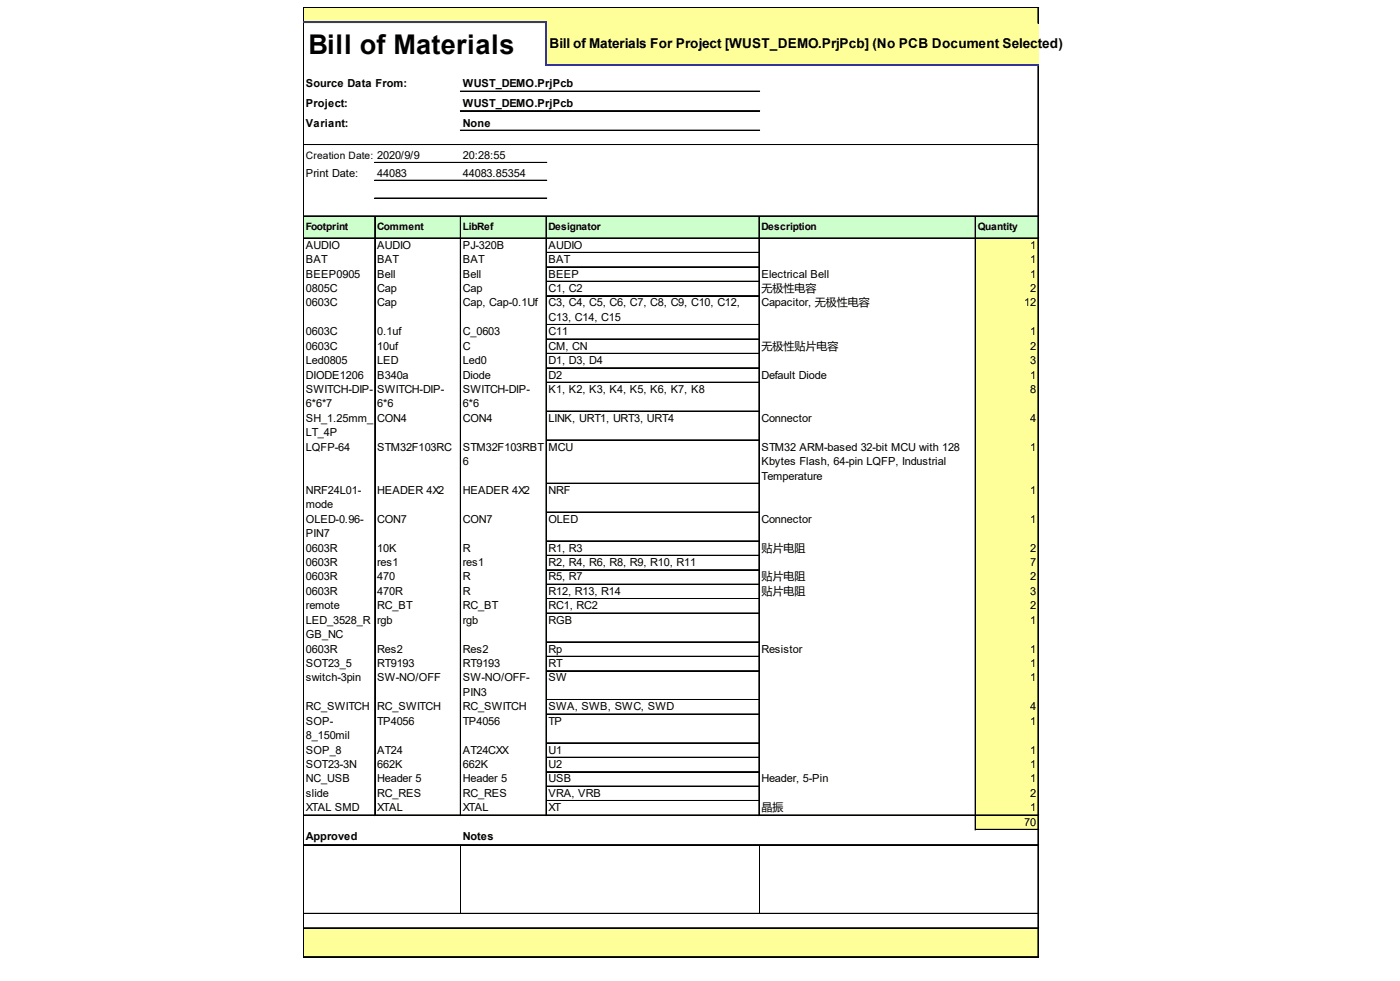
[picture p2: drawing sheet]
<svg xmlns="http://www.w3.org/2000/svg" width="291mm" height="204mm" viewBox="0 0 291 204" stroke-linecap="round" stroke-linejoin="round" font-family="sans-serif">
<defs><g id="words">
<text font-size="5.6" x="64.1" y="11.2">Bill of Materials</text>
<g font-size="2.8">
<text x="114.2" y="10">Bill of Materials For Project [WUST_DEMO.PrjPcb] (No PCB Document Select</text>
<text x="216.7" y="10">ed)</text>
</g>
<g font-size="2.3">
<text x="63.6" y="18.2">Source Data From:</text>
<text x="63.6" y="22.2">Project:</text>
<text x="96.2" y="18.2">WUST_DEMO.PrjPcb</text>
<text x="96.2" y="22.2">WUST_DEMO.PrjPcb</text>
<text x="63.6" y="26.3">Variant:</text>
<text x="96.2" y="26.3">None</text>
<text x="96.2" y="33">20:28:55</text>
<text x="63.6" y="36.7">Print Date:</text>
<text x="78.4" y="36.7">44083</text>
<text x="96.2" y="36.7">44083.85354</text>
<text x="63.6" y="51.7">AUDIO</text>
<text x="78.4" y="51.7">AUDIO</text>
<text x="96.2" y="51.7">PJ-320B</text>
<text x="114" y="51.7">AUDIO</text>
<text x="214.2" y="51.7">1</text>
<text x="63.6" y="54.7">BAT</text>
<text x="63.6" y="57.7">BEEP0905</text>
<text x="78.4" y="54.7">BAT</text>
<text x="78.4" y="57.7">Bell</text>
<text x="96.2" y="54.7">BAT</text>
<text x="96.2" y="57.7">Bell</text>
<text x="114" y="54.7">BAT</text>
<text x="114" y="57.7">BEEP</text>
<text x="158.3" y="57.7">Electrical Bell</text>
<text x="214.2" y="54.7">1</text>
<text x="214.2" y="57.7">1</text>
<text x="63.6" y="60.7">0805C</text>
<text x="63.6" y="63.7">0603C</text>
<text x="78.4" y="60.7">Cap</text>
<text x="78.4" y="63.7">Cap</text>
<text x="96.2" y="60.7">Cap</text>
<text x="96.2" y="63.7">Cap, Cap-0.1Uf</text>
<text x="114" y="60.7">C1, C2</text>
<text x="114" y="63.7">C3, C4, C5, C6, C7, C8, C9, C10, C12,</text>
<text x="158.3" y="60.7">无极性电容</text>
<text x="158.3" y="63.7">Capacitor, 无极性电容</text>
<text x="212.9" y="63.7">12</text>
<text x="214.2" y="60.7">2</text>
<text x="63.6" y="69.7">0603C</text>
<text x="78.4" y="69.7">0.1uf</text>
<text x="96.2" y="69.7">C_0603</text>
<text x="114" y="66.7">C13, C14, C15</text>
<text x="114" y="69.7">C11</text>
<text x="214.2" y="69.7">1</text>
<text x="63.6" y="72.7">0603C</text>
<text x="63.6" y="75.7">Led0805</text>
<text x="78.4" y="72.7">10uf</text>
<text x="78.4" y="75.7">LED</text>
<text x="96.2" y="72.7">C</text>
<text x="96.2" y="75.7">Led0</text>
<text x="114" y="72.7">CM, CN</text>
<text x="114" y="75.7">D1, D3, D4</text>
<text x="158.3" y="72.7">无极性贴片电容</text>
<text x="214.2" y="72.7">2</text>
<text x="214.2" y="75.7">3</text>
<text x="63.6" y="78.7">DIODE1206</text>
<text x="63.6" y="81.7">SWITCH-DIP-</text>
<text x="78.4" y="78.7">B340a</text>
<text x="78.4" y="81.7">SWITCH-DIP-</text>
<text x="96.2" y="78.7">Diode</text>
<text x="96.2" y="81.7">SWITCH-DIP-</text>
<text x="114" y="78.7">D2</text>
<text x="114" y="81.7">K1, K2, K3, K4, K5, K6, K7, K8</text>
<text x="158.3" y="78.7">Default Diode</text>
<text x="214.2" y="78.7">1</text>
<text x="214.2" y="81.7">8</text>
<text x="63.6" y="84.7">6*6*7</text>
<text x="63.6" y="87.7">SH_1.25mm_</text>
<text x="78.4" y="84.7">6*6</text>
<text x="78.4" y="87.7">CON4</text>
<text x="96.2" y="84.7">6*6</text>
<text x="96.2" y="87.7">CON4</text>
<text x="114" y="87.7">LINK, URT1, URT3, URT4</text>
<text x="158.3" y="87.7">Connector</text>
<text x="214.2" y="87.7">4</text>
<text x="63.6" y="90.7">LT_4P</text>
<text x="63.6" y="93.7">LQFP-64</text>
<text x="78.4" y="93.7">STM32F103RC</text>
<text x="96.2" y="93.7">STM32F103RBT</text>
<text x="114" y="93.7">MCU</text>
<text x="158.3" y="93.7">STM32 ARM-based 32-bit MCU with 128</text>
<text x="214.2" y="93.7">1</text>
<text x="96.2" y="96.7">6</text>
<text x="158.3" y="96.7">Kbytes Flash, 64-pin LQFP, Industrial</text>
<text x="158.3" y="99.7">Temperature</text>
<text x="63.6" y="102.7">NRF24L01-</text>
<text x="63.6" y="105.7">mode</text>
<text x="78.4" y="102.7">HEADER 4X2</text>
<text x="96.2" y="102.7">HEADER 4X2</text>
<text x="114" y="102.7">NRF</text>
<text x="214.2" y="102.7">1</text>
<text x="63.6" y="108.7">OLED-0.96-</text>
<text x="63.6" y="111.7">PIN7</text>
<text x="78.4" y="108.7">CON7</text>
<text x="96.2" y="108.7">CON7</text>
<text x="114" y="108.7">OLED</text>
<text x="158.3" y="108.7">Connector</text>
<text x="214.2" y="108.7">1</text>
<text x="63.6" y="114.7">0603R</text>
<text x="63.6" y="117.7">0603R</text>
<text x="78.4" y="114.7">10K</text>
<text x="78.4" y="117.7">res1</text>
<text x="96.2" y="114.7">R</text>
<text x="96.2" y="117.7">res1</text>
<text x="114" y="114.7">R1, R3</text>
<text x="114" y="117.7">R2, R4, R6, R8, R9, R10, R11</text>
<text x="158.3" y="114.7">贴片电阻</text>
<text x="214.2" y="114.7">2</text>
<text x="214.2" y="117.7">7</text>
<text x="63.6" y="120.7">0603R</text>
<text x="63.6" y="123.7">0603R</text>
<text x="78.4" y="120.7">470</text>
<text x="78.4" y="123.7">470R</text>
<text x="96.2" y="120.7">R</text>
<text x="96.2" y="123.7">R</text>
<text x="114" y="120.7">R5, R7</text>
<text x="114" y="123.7">R12, R13, R14</text>
<text x="158.3" y="120.7">贴片电阻</text>
<text x="158.3" y="123.7">贴片电阻</text>
<text x="214.2" y="120.7">2</text>
<text x="214.2" y="123.7">3</text>
<text x="63.6" y="126.7">remote</text>
<text x="63.6" y="129.7">LED_3528_R</text>
<text x="78.4" y="126.7">RC_BT</text>
<text x="78.4" y="129.7">rgb</text>
<text x="96.2" y="126.7">RC_BT</text>
<text x="96.2" y="129.7">rgb</text>
<text x="114" y="126.7">RC1, RC2</text>
<text x="114" y="129.7">RGB</text>
<text x="214.2" y="126.7">2</text>
<text x="214.2" y="129.7">1</text>
<text x="63.6" y="132.7">GB_NC</text>
<text x="63.6" y="135.6">0603R</text>
<text x="78.4" y="135.6">Res2</text>
<text x="96.2" y="135.6">Res2</text>
<text x="114" y="135.6">Rp</text>
<text x="158.3" y="135.6">Resistor</text>
<text x="214.2" y="135.6">1</text>
<text x="63.6" y="138.6">SOT23_5</text>
<text x="63.6" y="141.6">switch-3pin</text>
<text x="78.4" y="138.6">RT9193</text>
<text x="78.4" y="141.6">SW-NO/OFF</text>
<text x="96.2" y="138.6">RT9193</text>
<text x="96.2" y="141.6">SW-NO/OFF-</text>
<text x="114" y="138.6">RT</text>
<text x="114" y="141.6">SW</text>
<text x="214.2" y="138.6">1</text>
<text x="214.2" y="141.6">1</text>
<text x="63.6" y="147.6">RC_SWITCH</text>
<text x="78.4" y="147.6">RC_SWITCH</text>
<text x="96.2" y="144.6">PIN3</text>
<text x="96.2" y="147.6">RC_SWITCH</text>
<text x="114" y="147.6">SWA, SWB, SWC, SWD</text>
<text x="214.2" y="147.6">4</text>
<text x="63.6" y="150.6">SOP-</text>
<text x="63.6" y="153.6">8_150mil</text>
<text x="78.4" y="150.6">TP4056</text>
<text x="96.2" y="150.6">TP4056</text>
<text x="114" y="150.6">TP</text>
<text x="214.2" y="150.6">1</text>
<text x="63.6" y="156.6">SOP_8</text>
<text x="63.6" y="159.6">SOT23-3N</text>
<text x="78.4" y="156.6">AT24</text>
<text x="78.4" y="159.6">662K</text>
<text x="96.2" y="156.6">AT24CXX</text>
<text x="96.2" y="159.6">662K</text>
<text x="114" y="156.6">U1</text>
<text x="114" y="159.6">U2</text>
<text x="214.2" y="156.6">1</text>
<text x="214.2" y="159.6">1</text>
<text x="63.6" y="162.6">NC_USB</text>
<text x="63.6" y="165.6">slide</text>
<text x="78.4" y="162.6">Header 5</text>
<text x="78.4" y="165.6">RC_RES</text>
<text x="96.2" y="162.6">Header 5</text>
<text x="96.2" y="165.6">RC_RES</text>
<text x="114" y="162.6">USB</text>
<text x="114" y="165.6">VRA, VRB</text>
<text x="158.3" y="162.6">Header, 5-Pin</text>
<text x="214.2" y="162.6">1</text>
<text x="214.2" y="165.6">2</text>
<text x="63.6" y="168.6">XTAL SMD</text>
<text x="78.4" y="168.6">XTAL</text>
<text x="96.2" y="168.6">XTAL</text>
<text x="114" y="168.6">XT</text>
<text x="158.3" y="168.6">晶振</text>
<text x="212.9" y="171.6">70</text>
<text x="214.2" y="168.6">1</text>
<text x="63.6" y="174.6">Approved</text>
<text x="96.2" y="174.6">Notes</text>
</g>
<g font-size="2.1">
<text x="63.6" y="33">Creation Date: 2020/9/9</text>
<text x="63.6" y="47.8">Footprint</text>
<text x="78.4" y="47.8">Comment</text>
<text x="96.2" y="47.8">LibRef</text>
<text x="114" y="47.8">Designator</text>
<text x="158.3" y="47.8">Description</text>
<text x="203.2" y="47.8">Quantity</text>
</g>
</g></defs>
<g fill="#ff9">
<path d="M63.2 1.6h152.7v3.2h-152.7z"/>
<path d="M113.5 4.6h102.4v9h-102.4z"/>
</g>
<path d="M63.2 44.9h152.7v4.7h-152.7z" fill="#cfc"/>
<g fill="#ff9">
<path d="M202.7 49.4h13.2v3.2h-13.2z"/>
<path d="M202.7 52.4h13.2v3.2h-13.2z"/>
<path d="M202.7 55.4h13.2v3.2h-13.2z"/>
<path d="M202.7 58.4h13.2v3.2h-13.2z"/>
<path d="M202.7 61.4h13.2v6.2h-13.2z"/>
<path d="M202.7 67.4h13.2v3.2h-13.2z"/>
<path d="M202.7 70.4h13.2v3.2h-13.2z"/>
<path d="M202.7 73.4h13.2v3.2h-13.2z"/>
<path d="M202.7 76.4h13.2v3.2h-13.2z"/>
<path d="M202.7 79.4h13.2v6.2h-13.2z"/>
<path d="M202.7 85.4h13.2v6.2h-13.2z"/>
<path d="M202.7 91.4h13.2v9.2h-13.2z"/>
<path d="M202.7 100.4h13.2v6.2h-13.2z"/>
<path d="M202.7 106.4h13.2v6.2h-13.2z"/>
<path d="M202.7 112.4h13.2v3.2h-13.2z"/>
<path d="M202.7 115.4h13.2v3.2h-13.2z"/>
<path d="M202.7 118.4h13.2v3.2h-13.2z"/>
<path d="M202.7 121.4h13.2v3.2h-13.2z"/>
<path d="M202.7 124.4h13.2v3.2h-13.2z"/>
<path d="M202.7 127.4h13.2v6.2h-13.2z"/>
<path d="M202.7 133.4h13.2v3.2h-13.2z"/>
<path d="M202.7 136.4h13.2v36.2h-13.2z"/>
<path d="M63.2 192.8h152.7v6.2h-152.7z"/>
</g>
<g fill="none" stroke="#000" stroke-width=".21">
<path d="M63.1 1.5v3M63.1 4.8v194.2M63.2 1.5v3M63.2 4.8v194.2M63.3 1.5h152.6M63.3 1.6h152.6M95.7 18.9h62.2M95.7 19h62.2M215.8 1.6v3.2M215.8 13.6v185.4M215.9 1.6v3.2M215.9 13.6v185.4"/>
<path d="M63.3 30h152.6M63.3 30.1h152.6M77.9 33.7h35.8M77.9 33.8h35.8M77.9 37.5h35.8M95.7 23h62.2M95.7 23.1h62.2M95.7 27h62.2M95.7 27.1h62.2M63.3 44.9h152.6M63.3 49.4h152.6M63.3 49.5h152.6"/>
<path d="M77.9 45v124.6M77.9 41.2h35.8M78 45v124.6M95.7 45v124.6M95.8 45v124.6M113.5 45v124.6M113.6 45v124.6M113.7 52.4h44.1M113.7 52.5h44.1M113.7 55.4h44.1M113.7 55.5h44.1M113.7 58.4h44.1"/>
<path d="M113.7 58.5h44.1M157.8 45v124.6M202.7 45v127.6M202.8 45v127.6M113.7 61.4h44.1M113.7 61.5h44.1M113.7 67.4h44.1M113.7 67.5h44.1M113.7 70.4h44.1M113.7 70.5h44.1M113.7 73.4h44.1M113.7 73.5h44.1"/>
<path d="M113.7 76.4h44.1M113.7 76.5h44.1M113.7 79.4h44.1M113.7 79.5h44.1M113.7 85.4h44.1M113.7 85.5h44.1M113.7 91.4h44.1M113.7 91.5h44.1M113.7 100.4h44.1M113.7 100.5h44.1M113.7 106.4h44.1M113.7 106.5h44.1"/>
<path d="M113.7 112.4h44.1M113.7 112.5h44.1M113.7 115.4h44.1M113.7 115.5h44.1M113.7 118.4h44.1M113.7 118.5h44.1M113.7 121.4h44.1M113.7 121.5h44.1M113.7 124.4h44.1M113.7 124.5h44.1M113.7 127.4h44.1M113.7 127.5h44.1"/>
<path d="M113.7 133.4h44.1M113.7 133.5h44.1M113.7 136.4h44.1M113.7 136.5h44.1M113.7 139.4h44.1M113.7 139.5h44.1M113.7 145.4h44.1M113.7 145.5h44.1M113.7 148.4h44.1M113.7 148.5h44.1M113.7 154.4h44.1M113.7 154.5h44.1"/>
<path d="M113.7 157.4h44.1M113.7 157.5h44.1M63.3 169.4h152.6M63.3 169.5h152.6M63.3 175.6h152.6M95.8 175.7v14.1M113.7 160.4h44.1M113.7 160.5h44.1M113.7 163.4h44.1M113.7 163.5h44.1M113.7 166.4h44.1M113.7 166.5h44.1"/>
<path d="M157.8 175.7v14.1M202.9 172.4h13M202.9 172.5h13M63.3 189.8h152.6M63.3 189.9h152.6M63.3 192.8h152.6M63.3 192.9h152.6M63.3 198.8h152.6M63.3 198.9h152.6"/>
</g>
<path d="M63.1 4.6h50.6M113.5 4.8v8.8M113.7 13.5h102.2" fill="none" stroke="#339" stroke-width=".35"/>
<use href="#words"/>
</svg>
